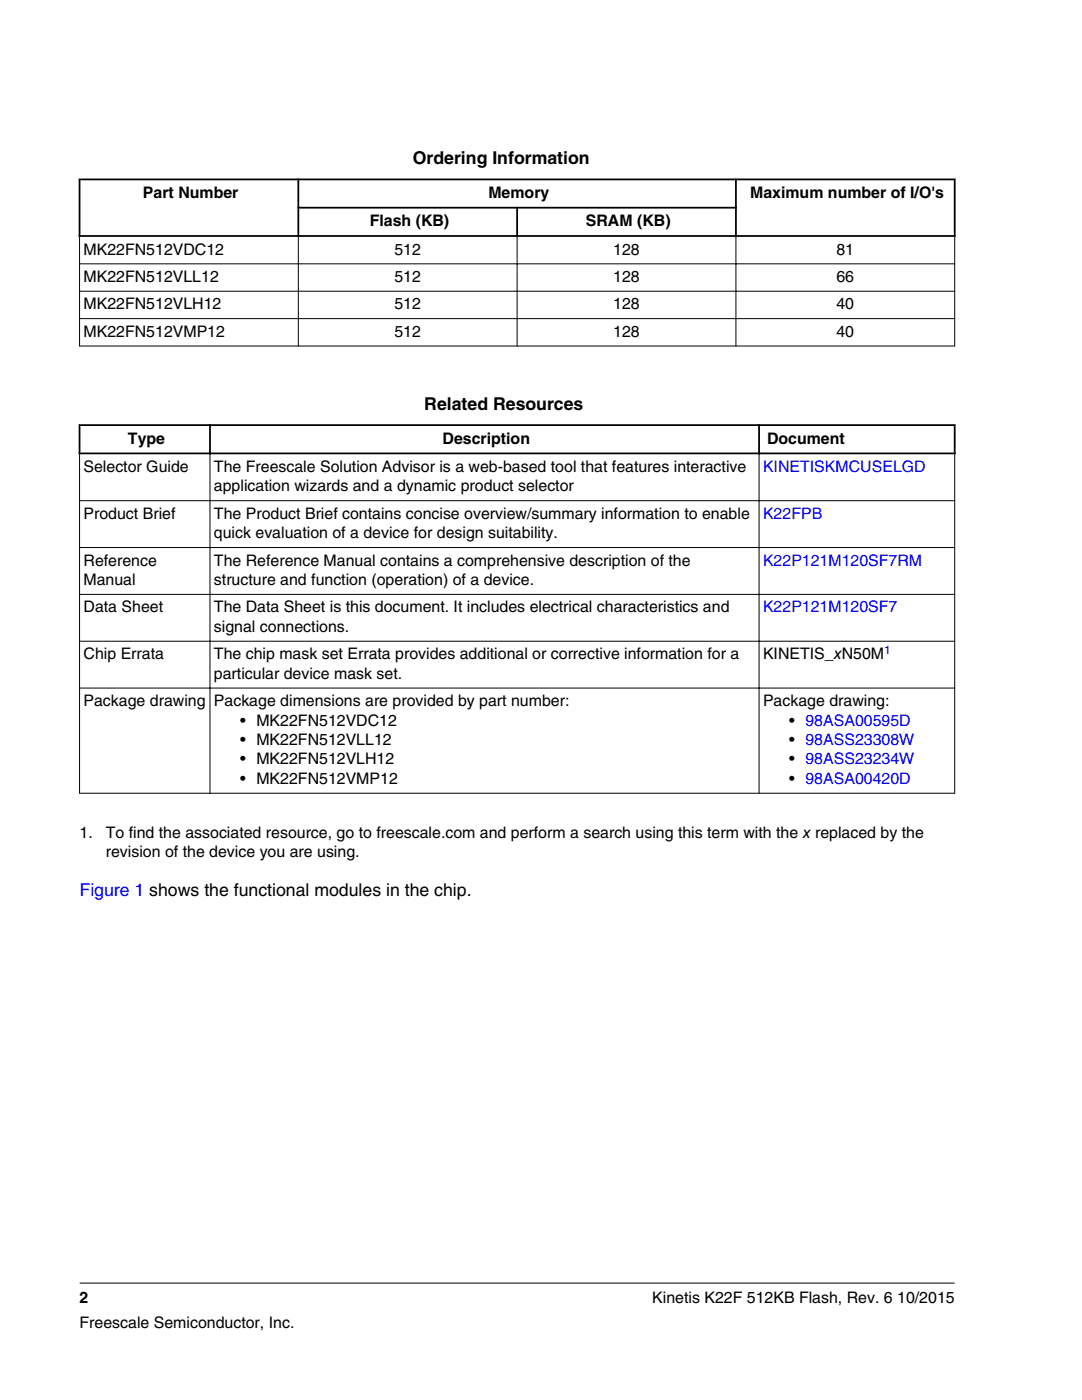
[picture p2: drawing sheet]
<svg xmlns="http://www.w3.org/2000/svg" width="216mm" height="279mm" viewBox="0 0 216 279" stroke-linecap="round" stroke-linejoin="round" font-family="sans-serif">
<defs><g id="words">
<g font-size="3.5">
<text x="82.4" y="32.7">Ordering Information</text>
<text x="84.7" y="81.7">Related Resources</text>
</g>
<text font-size="3.5" fill="#00f" x="15.9" y="178.8">Figure 1 shows the functional modules in the chip.</text>
<g font-size="3.2">
<text x="28.5" y="39.5">Part Number</text>
<text x="97.5" y="39.5">Memory</text>
<text x="149.7" y="39.5">Maximum number of I/O's</text>
<text x="73.8" y="45.1">Flash (KB)</text>
<text x="116.9" y="45.1">SRAM (KB)</text>
<text x="16.7" y="50.8">MK22FN512VDC12</text>
<text x="78.7" y="50.8">512</text>
<text x="122.4" y="50.8">128</text>
<text x="166.9" y="50.8">81</text>
<text x="16.7" y="56.3">MK22FN512VLL12</text>
<text x="78.7" y="56.3">512</text>
<text x="122.4" y="56.3">128</text>
<text x="166.9" y="56.3">66</text>
<text x="16.7" y="61.7">MK22FN512VLH12</text>
<text x="78.7" y="61.7">512</text>
<text x="122.4" y="61.7">128</text>
<text x="166.9" y="61.7">40</text>
<text x="16.7" y="67.2">MK22FN512VMP12</text>
<text x="78.7" y="67.2">512</text>
<text x="122.4" y="67.2">128</text>
<text x="166.9" y="67.2">40</text>
<text x="25.5" y="88.5">Type</text>
<text x="88.3" y="88.5">Description</text>
<text x="153" y="88.5">Document</text>
<text x="16.7" y="94.2">Selector Guide</text>
<text x="42.7" y="94.2">The Freescale Solution Advisor is a web-based tool that features interactive</text>
<text x="42.7" y="98.1">application wizards and a dynamic product selector</text>
<text x="16.7" y="103.5">Product Brief</text>
<text x="42.7" y="103.5">The Product Brief contains concise overview/summary information to enable</text>
<text x="42.7" y="107.4">quick evaluation of a device for design suitability.</text>
<text x="16.7" y="112.9">Reference</text>
<text x="42.7" y="112.9">The Reference Manual contains a comprehensive description of the</text>
<text x="16.7" y="116.8">Manual</text>
<text x="42.7" y="116.8">structure and function (operation) of a device.</text>
<text x="16.7" y="122.2">Data Sheet</text>
<text x="42.7" y="122.2">The Data Sheet is this document. It includes electrical characteristics and</text>
<text x="16.7" y="131.6">Chip Errata</text>
<text x="42.7" y="126.1">signal connections.</text>
<text x="42.7" y="131.6">The chip mask set Errata provides additional or corrective information for a</text>
<text x="152.3" y="131.6">KINETIS_xN50M</text>
<text x="42.7" y="135.5">particular device mask set.</text>
<text x="16.7" y="140.9">Package drawing</text>
<text x="42.7" y="140.9">Package dimensions are provided by part number:</text>
<text x="152.3" y="140.9">Package drawing:</text>
<text x="47.9" y="144.8">• MK22FN512VDC12</text>
<text x="47.9" y="148.7">• MK22FN512VLL12</text>
<text x="157.5" y="148.7">• 98ASS23308W</text>
<text x="157.5" y="144.8">• 98ASA00595D</text>
<text x="47.9" y="152.6">• MK22FN512VLH12</text>
<text x="157.5" y="152.6">• 98ASS23234W</text>
<text x="47.9" y="156.4">• MK22FN512VMP12</text>
<text x="157.5" y="156.4">• 98ASA00420D</text>
<text x="15.9" y="167.2">1.</text>
<text x="21.1" y="167.2">To find the associated resource, go to freescale.com and perform a search using this term with the x replaced by the</text>
<text x="21.1" y="171.1">revision of the device you are using.</text>
<text x="15.9" y="260">2</text>
<text x="130.1" y="260">Kinetis K22F 512KB Flash, Rev. 6 10/2015</text>
<text x="15.9" y="265">Freescale Semiconductor, Inc.</text>
</g>
<g font-size="3.2" fill="#00f">
<text x="152.3" y="94.2">KINETISKMCUSELGD</text>
<text x="152.3" y="103.5">K22FPB</text>
<text x="152.3" y="112.9">K22P121M120SF7RM</text>
<text x="152.3" y="122.2">K22P121M120SF7</text>
</g>
<text font-size="2.4" fill="#00f" x="176.4" y="130.5">1</text>
</g></defs>
<path d="M15.7 35.8h175M15.9 35.6v11.7M59.5 35.6v11.7M146.8 35.6v11.7M190.5 35.6v11.7M15.7 47.1h175M59.4 41.5h87.6M103.2 41.3v6" fill="none" stroke="#000" stroke-width=".35"/>
<path d="M15.8 52.7h174.8M15.8 58.1h174.8M15.9 47.2v21.9M59.5 46.9v22.2M103.2 46.9v22.2M146.8 46.9v22.2M190.5 47.2v21.9M15.8 63.6h174.8M15.8 69.1h174.8" fill="none" stroke="#000" stroke-width=".2"/>
<g fill="#fff">
<path d="M15.9 78.7h174.6v81.5h-174.6z" fill-rule="evenodd"/>
<path d="M16.1 85h25.6v5.3h-25.6z" fill-rule="evenodd"/>
<path d="M42.1 85h109.2v5.3h-109.2z" fill-rule="evenodd"/>
<path d="M151.6 85h38.7v5.3h-38.7z" fill-rule="evenodd"/>
<path d="M16 90.7h25.8v9.1h-25.8z" fill-rule="evenodd"/>
<path d="M42 90.7h109.4v9.1h-109.4z" fill-rule="evenodd"/>
<path d="M151.6 90.7h38.8v9.1h-38.8z" fill-rule="evenodd"/>
<path d="M16 100h25.8v9.2h-25.8z" fill-rule="evenodd"/>
<path d="M42 100h109.4v9.2h-109.4z" fill-rule="evenodd"/>
<path d="M151.6 100h38.8v9.2h-38.8z" fill-rule="evenodd"/>
<path d="M16 109.4h25.8v9.1h-25.8z" fill-rule="evenodd"/>
<path d="M42 109.4h109.4v9.1h-109.4z" fill-rule="evenodd"/>
<path d="M151.6 109.4h38.8v9.1h-38.8z" fill-rule="evenodd"/>
<path d="M16 118.7h25.8v9.2h-25.8z" fill-rule="evenodd"/>
<path d="M42 118.7h109.4v9.2h-109.4z" fill-rule="evenodd"/>
<path d="M151.6 118.7h38.8v9.2h-38.8z" fill-rule="evenodd"/>
<path d="M16 128.1h25.8v9.1h-25.8z" fill-rule="evenodd"/>
<path d="M42 128.1h109.4v9.1h-109.4z" fill-rule="evenodd"/>
<path d="M151.6 128.1h38.8v9.1h-38.8z" fill-rule="evenodd"/>
<path d="M16 137.4h25.8v20.8h-25.8z" fill-rule="evenodd"/>
<path d="M42 137.4h109.4v20.8h-109.4z" fill-rule="evenodd"/>
<path d="M151.6 137.4h38.8v20.8h-38.8z" fill-rule="evenodd"/>
</g>
<path d="M15.7 84.8h175M15.7 90.5h175M15.9 84.7v6M41.9 84.7v6M151.5 84.7v6M190.5 84.7v6" fill="none" stroke="#000" stroke-width=".35"/>
<path d="M15.8 99.9h174.8M15.9 90.6v67.8M41.9 90.3v68.1M151.5 90.3v68.1M190.5 90.6v67.8M15.8 109.3h174.8M15.8 118.6h174.8M15.8 128h174.8M15.8 137.3h174.8M15.8 158.3h174.8M15.9 256.1h174.6" fill="none" stroke="#000" stroke-width=".2"/>
<use href="#words"/>
</svg>
